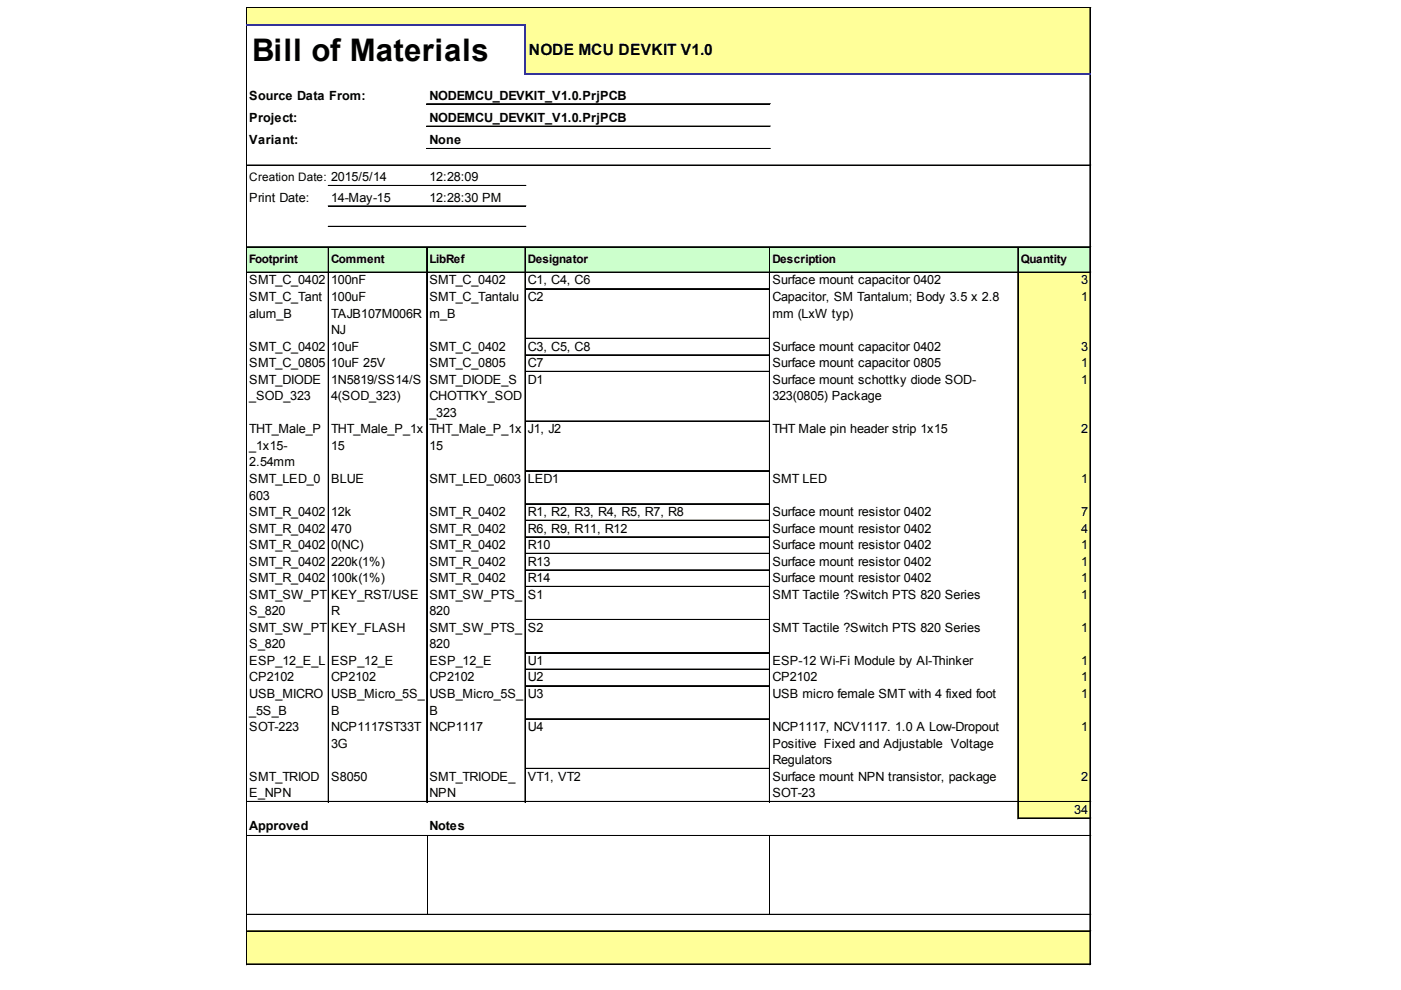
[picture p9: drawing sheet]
<svg xmlns="http://www.w3.org/2000/svg" width="297mm" height="210mm" viewBox="0 0 297 210" stroke-linecap="round" stroke-linejoin="round" font-family="sans-serif">
<defs><g id="words">
<text font-size="6.6" x="53.5" y="12.9">Bill of Materials</text>
<text font-size="3.3" x="112.1" y="11.6">NODE MCU DEVKIT V1.0</text>
<g font-size="2.7">
<text x="52.9" y="21.1">Source Data From:</text>
<text x="91.1" y="21.1">NODEMCU_DEVKIT_V1.0.PrjPCB</text>
<text x="52.9" y="25.9">Project:</text>
<text x="91.1" y="25.9">NODEMCU_DEVKIT_V1.0.PrjPCB</text>
<text x="52.9" y="30.6">Variant:</text>
<text x="91.1" y="30.6">None</text>
<text x="91.1" y="38.4">12:28:09</text>
<text x="52.9" y="42.8">Print Date:</text>
<text x="70.2" y="42.8">14-May-15</text>
<text x="91.1" y="42.8">12:28:30 PM</text>
<text x="52.9" y="60.3">SMT_C_0402</text>
<text x="52.9" y="63.8">SMT_C_Tant</text>
<text x="70.2" y="60.3">100nF</text>
<text x="70.2" y="63.8">100uF</text>
<text x="91.1" y="60.3">SMT_C_0402</text>
<text x="91.1" y="63.8">SMT_C_Tantalu</text>
<text x="111.9" y="60.3">C1, C4, C6</text>
<text x="111.9" y="63.8">C2</text>
<text x="163.8" y="60.3">Surface mount capacitor 0402</text>
<text x="163.8" y="63.8">Capacitor, SM Tantalum; Body 3.5 x 2.8</text>
<text x="229.2" y="60.3">3</text>
<text x="229.2" y="63.8">1</text>
<text x="52.9" y="67.3">alum_B</text>
<text x="70.2" y="67.3">TAJB107M006R</text>
<text x="70.2" y="70.8">NJ</text>
<text x="91.1" y="67.3">m_B</text>
<text x="163.8" y="67.3">mm (LxW typ)</text>
<text x="52.9" y="74.3">SMT_C_0402</text>
<text x="52.9" y="77.8">SMT_C_0805</text>
<text x="70.2" y="74.3">10uF</text>
<text x="70.2" y="77.8">10uF 25V</text>
<text x="91.1" y="74.3">SMT_C_0402</text>
<text x="91.1" y="77.8">SMT_C_0805</text>
<text x="111.9" y="74.3">C3, C5, C8</text>
<text x="111.9" y="77.8">C7</text>
<text x="163.8" y="74.3">Surface mount capacitor 0402</text>
<text x="163.8" y="77.8">Surface mount capacitor 0805</text>
<text x="229.2" y="74.3">3</text>
<text x="229.2" y="77.8">1</text>
<text x="52.9" y="81.4">SMT_DIODE</text>
<text x="70.2" y="81.4">1N5819/SS14/S</text>
<text x="91.1" y="81.4">SMT_DIODE_S</text>
<text x="111.9" y="81.4">D1</text>
<text x="163.8" y="81.4">Surface mount schottky diode SOD-</text>
<text x="229.2" y="81.4">1</text>
<text x="52.9" y="84.9">_SOD_323</text>
<text x="70.2" y="84.9">4(SOD_323)</text>
<text x="91.1" y="84.9">CHOTTKY_SOD</text>
<text x="91.1" y="88.4">_323</text>
<text x="163.8" y="84.9">323(0805) Package</text>
<text x="52.9" y="91.9">THT_Male_P</text>
<text x="52.9" y="95.4">_1x15-</text>
<text x="70.2" y="91.9">THT_Male_P_1x</text>
<text x="70.2" y="95.4">15</text>
<text x="91.1" y="91.9">THT_Male_P_1x</text>
<text x="91.1" y="95.4">15</text>
<text x="111.9" y="91.9">J1, J2</text>
<text x="163.8" y="91.9">THT Male pin header strip 1x15</text>
<text x="229.2" y="91.9">2</text>
<text x="52.9" y="98.9">2.54mm</text>
<text x="52.9" y="102.4">SMT_LED_0</text>
<text x="52.9" y="105.9">603</text>
<text x="70.2" y="102.4">BLUE</text>
<text x="91.1" y="102.4">SMT_LED_0603</text>
<text x="111.9" y="102.4">LED1</text>
<text x="163.8" y="102.4">SMT LED</text>
<text x="229.2" y="102.4">1</text>
<text x="52.9" y="109.4">SMT_R_0402</text>
<text x="52.9" y="112.9">SMT_R_0402</text>
<text x="70.2" y="109.4">12k</text>
<text x="70.2" y="112.9">470</text>
<text x="91.1" y="109.4">SMT_R_0402</text>
<text x="91.1" y="112.9">SMT_R_0402</text>
<text x="111.9" y="109.4">R1, R2, R3, R4, R5, R7, R8</text>
<text x="111.9" y="112.9">R6, R9, R11, R12</text>
<text x="163.8" y="109.4">Surface mount resistor 0402</text>
<text x="163.8" y="112.9">Surface mount resistor 0402</text>
<text x="229.2" y="109.4">7</text>
<text x="229.2" y="112.9">4</text>
<text x="52.9" y="116.4">SMT_R_0402</text>
<text x="52.9" y="119.9">SMT_R_0402</text>
<text x="70.2" y="116.4">0(NC)</text>
<text x="70.2" y="119.9">220k(1%)</text>
<text x="91.1" y="116.4">SMT_R_0402</text>
<text x="91.1" y="119.9">SMT_R_0402</text>
<text x="111.9" y="116.4">R10</text>
<text x="111.9" y="119.9">R13</text>
<text x="163.8" y="116.4">Surface mount resistor 0402</text>
<text x="163.8" y="119.9">Surface mount resistor 0402</text>
<text x="229.2" y="116.4">1</text>
<text x="229.2" y="119.9">1</text>
<text x="52.9" y="123.4">SMT_R_0402</text>
<text x="70.2" y="123.4">100k(1%)</text>
<text x="91.1" y="123.4">SMT_R_0402</text>
<text x="111.9" y="123.4">R14</text>
<text x="163.8" y="123.4">Surface mount resistor 0402</text>
<text x="229.2" y="123.4">1</text>
<text x="52.9" y="127">SMT_SW_PT</text>
<text x="52.9" y="130.5">S_820</text>
<text x="70.2" y="127">KEY_RST/USE</text>
<text x="70.2" y="130.5">R</text>
<text x="91.1" y="127">SMT_SW_PTS_</text>
<text x="91.1" y="130.5">820</text>
<text x="111.9" y="127">S1</text>
<text x="163.8" y="127">SMT Tactile ?Switch PTS 820 Series</text>
<text x="229.2" y="127">1</text>
<text x="52.9" y="134">SMT_SW_PT</text>
<text x="52.9" y="137.5">S_820</text>
<text x="70.2" y="134">KEY_FLASH</text>
<text x="91.1" y="134">SMT_SW_PTS_</text>
<text x="91.1" y="137.5">820</text>
<text x="111.9" y="134">S2</text>
<text x="163.8" y="134">SMT Tactile ?Switch PTS 820 Series</text>
<text x="229.2" y="134">1</text>
<text x="52.9" y="141">ESP_12_E_L</text>
<text x="70.2" y="141">ESP_12_E</text>
<text x="91.1" y="141">ESP_12_E</text>
<text x="111.9" y="141">U1</text>
<text x="163.8" y="141">ESP-12 Wi-Fi Module by AI-Thinker</text>
<text x="229.2" y="141">1</text>
<text x="52.9" y="144.5">CP2102</text>
<text x="52.9" y="148">USB_MICRO</text>
<text x="70.2" y="144.5">CP2102</text>
<text x="70.2" y="148">USB_Micro_5S_</text>
<text x="91.1" y="144.5">CP2102</text>
<text x="91.1" y="148">USB_Micro_5S_</text>
<text x="111.9" y="144.5">U2</text>
<text x="111.9" y="148">U3</text>
<text x="163.8" y="144.5">CP2102</text>
<text x="163.8" y="148">USB micro female SMT with 4 fixed foot</text>
<text x="229.2" y="144.5">1</text>
<text x="229.2" y="148">1</text>
<text x="52.9" y="151.5">_5S_B</text>
<text x="52.9" y="155">SOT-223</text>
<text x="70.2" y="151.5">B</text>
<text x="70.2" y="155">NCP1117ST33T</text>
<text x="91.1" y="151.5">B</text>
<text x="91.1" y="155">NCP1117</text>
<text x="111.9" y="155">U4</text>
<text x="163.8" y="155">NCP1117, NCV1117. 1.0 A Low-Dropout</text>
<text x="229.2" y="155">1</text>
<text x="70.2" y="158.5">3G</text>
<text x="163.8" y="158.5">Positive Fixed and Adjustable Voltage</text>
<text x="52.9" y="165.5">SMT_TRIOD</text>
<text x="70.2" y="165.5">S8050</text>
<text x="91.1" y="165.5">SMT_TRIODE_</text>
<text x="111.9" y="165.5">VT1, VT2</text>
<text x="163.8" y="162">Regulators</text>
<text x="163.8" y="165.5">Surface mount NPN transistor, package</text>
<text x="229.2" y="165.5">2</text>
<text x="52.9" y="169">E_NPN</text>
<text x="91.1" y="169">NPN</text>
<text x="163.8" y="169">SOT-23</text>
<text x="227.8" y="172.6">34</text>
<text x="52.9" y="176.1">Approved</text>
<text x="91.1" y="176.1">Notes</text>
</g>
<g font-size="2.5">
<text x="52.9" y="38.5">Creation Date: 2015/5/14</text>
<text x="52.9" y="55.8">Footprint</text>
<text x="70.2" y="55.8">Comment</text>
<text x="91.1" y="55.8">LibRef</text>
<text x="111.9" y="55.8">Designator</text>
<text x="163.8" y="55.8">Description</text>
<text x="216.4" y="55.8">Quantity</text>
</g>
</g></defs>
<g fill="#ff9">
<path d="M52.4 1.7h178.9v3.8h-178.9z"/>
<path d="M111.3 5.3h120v10.5h-120z"/>
</g>
<path d="M52.4 52.3h178.9v5.6h-178.9z" fill="#cfc"/>
<g fill="#ff9">
<path d="M215.8 57.7h15.5v3.7h-15.5z"/>
<path d="M215.8 61.2h15.5v10.7h-15.5z"/>
<path d="M215.8 71.7h15.5v3.7h-15.5z"/>
<path d="M215.8 75.2h15.5v3.7h-15.5z"/>
<path d="M215.8 78.7h15.5v10.8h-15.5z"/>
<path d="M215.8 89.2h15.5v10.8h-15.5z"/>
<path d="M215.8 99.8h15.5v7.2h-15.5z"/>
<path d="M215.8 106.8h15.5v3.7h-15.5z"/>
<path d="M215.8 110.3h15.5v3.7h-15.5z"/>
<path d="M215.8 113.8h15.5v3.7h-15.5z"/>
<path d="M215.8 117.3h15.5v3.7h-15.5z"/>
<path d="M215.8 120.8h15.5v3.7h-15.5z"/>
<path d="M215.8 124.3h15.5v7.2h-15.5z"/>
<path d="M215.8 131.3h15.5v7.3h-15.5z"/>
<path d="M215.8 138.3h15.5v3.8h-15.5z"/>
<path d="M215.8 141.9h15.5v3.7h-15.5z"/>
<path d="M215.8 145.4h15.5v7.2h-15.5z"/>
<path d="M215.8 152.4h15.5v10.7h-15.5z"/>
<path d="M215.8 162.9h15.5v7.2h-15.5z"/>
<path d="M215.8 169.9h15.5v3.7h-15.5z"/>
<path d="M52.4 197.4h178.9v7.2h-178.9z"/>
</g>
<g fill="none" stroke="#000" stroke-width=".21">
<path d="M52.2 1.6v3.5M52.2 5.5v199.1M52.3 1.6v3.5M52.3 5.5v199.1M52.4 1.6h178.9M52.4 1.7h178.9M231.1 1.8v13.6M231.1 15.8v188.8M231.2 1.8v13.6M231.2 15.8v188.8M52.4 35h178.9M52.4 35.1h178.9"/>
<path d="M69.6 39.3h41.9M69.6 39.4h41.9M90.4 22h72.9M90.4 22.1h72.9M90.4 26.7h72.9M90.4 26.8h72.9M90.4 31.5h72.9M90.4 31.6h72.9M52.4 52.3h178.9M52.4 52.4h178.9M52.4 57.7h178.9M52.4 57.8h178.9"/>
<path d="M69.6 52.5v117.6M69.6 43.6h41.9M69.6 43.8h41.9M69.6 48h41.9M69.6 48.1h41.9M69.7 52.5v117.6M90.4 52.5v117.6M90.5 52.5v117.6M111.3 52.5v117.6M111.4 52.5v117.6M163.1 52.5v117.6M163.2 52.5v117.6"/>
<path d="M215.8 52.5v121.1M215.9 52.5v121.1M111.5 61.2h51.6M111.5 61.3h51.6M111.5 71.7h51.6M111.5 71.8h51.6M111.5 75.2h51.6M111.5 75.3h51.6M111.5 78.7h51.6M111.5 78.8h51.6M111.5 89.2h51.6M111.5 89.3h51.6"/>
<path d="M111.5 99.8h51.6M111.5 99.9h51.6M111.5 106.8h51.6M111.5 106.9h51.6M111.5 110.3h51.6M111.5 110.4h51.6M111.5 113.8h51.6M111.5 113.9h51.6M111.5 117.3h51.6M111.5 117.4h51.6M111.5 120.8h51.6M111.5 120.9h51.6"/>
<path d="M111.5 124.3h51.6M111.5 124.4h51.6M111.5 131.3h51.6M111.5 131.4h51.6M111.5 138.3h51.6M111.5 138.5h51.6M111.5 141.9h51.6M111.5 142h51.6M111.5 145.4h51.6M111.5 145.5h51.6M111.5 152.4h51.6M111.5 152.5h51.6"/>
<path d="M52.4 169.9h178.9M52.4 170h178.9M52.4 177.1h178.9M52.4 177.2h178.9M90.5 177.3v16.5M111.5 162.9h51.6M111.5 163h51.6M163.2 177.3v16.5M216 173.4h15.3M216 173.5h15.3M52.4 193.8h178.9M52.4 194h178.9"/>
<path d="M52.4 197.4h178.9M52.4 197.5h178.9M52.4 204.4h178.9M52.4 204.5h178.9"/>
</g>
<path d="M52.2 5.3h59.3M111.3 5.5v10.3M111.5 15.6h119.8" fill="none" stroke="#339" stroke-width=".41"/>
<use href="#words"/>
</svg>
